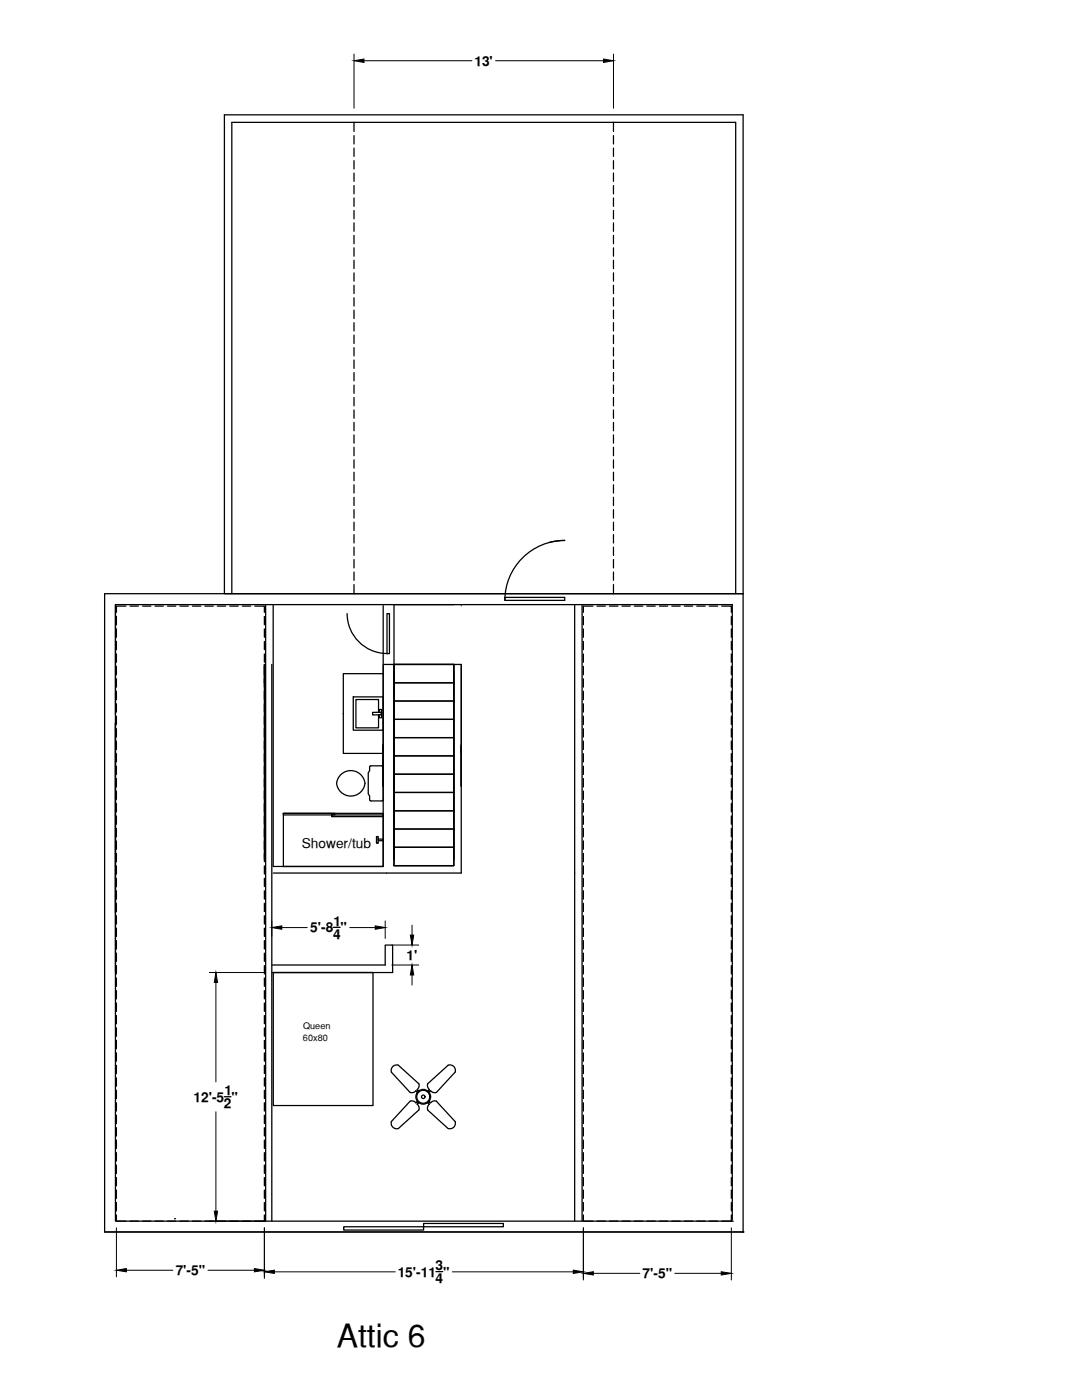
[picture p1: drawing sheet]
<svg xmlns="http://www.w3.org/2000/svg" width="216mm" height="279mm" viewBox="0 0 216 279" stroke-linecap="round" stroke-linejoin="round" font-family="sans-serif">
<defs><g id="words">
<text font-size="6.4" x="67.2" y="268.7">Attic 6</text>
<g font-size="2.7">
<text x="94.7" y="13.1">13'</text>
<text x="60.2" y="169.2">Shower/tub</text>
<text x="66.6" y="184.8">1</text>
<text x="61.9" y="186.1">5'-8 &quot;</text>
<text x="66.4" y="187.3">4</text>
<text x="81.1" y="191.6">1'</text>
<text x="38.6" y="219.9">12'-5 &quot;</text>
<text x="44.7" y="221.2">2</text>
<text x="44.8" y="218.5">1</text>
<text x="35.1" y="254.5">7'-5&quot;</text>
<text x="79.4" y="254.8">15'-11 &quot;</text>
<text x="86.9" y="253.4">3</text>
<text x="86.9" y="256">4</text>
<text x="128.2" y="255.1">7'-5&quot;</text>
</g>
<g font-size="1.8">
<text x="60.5" y="207.7">60x80</text>
<text x="60.5" y="205.5">Queen</text>
</g>
</g></defs>
<!-- layer: PLAN_DE_BASE -->
<path d="M20.9 118.5v127.4M100.7 119.2h12v.6h-12zM109.6 108.3l1.5-.3 1.6-.1a11.9 11.9 0 0 0-12 11.9M52.8 132.6v38.8M54.2 132.6v111.1M70.5 139.1h6v6.6h-6zM67.9 154.7a2.85 2.85 0 0 1 3-.8 2.85 2.85 0 0 1 1.9 2.4 2.85 2.85 0 0 1-2.8 2.6 2.85 2.85 0 0 1-2.8-2.6l.1-.6zM73.8 153v.8l-.3 .4v4.2l.3 .5v.8M73.8 153l.2-.2h2.2l.3 .2v6.7l-.3 .1h-2.2l-.2-.1M75.5 142.2v-2.6h-4.5v5.7h4.5v-2.6" fill="none" stroke="#000" stroke-width=".25"/>
<!-- layer: 0 -->
<g fill="none" stroke="#000" stroke-width=".25">
<path d="M70.6 24.4v1.8M70.6 27.1v1.6M70.6 29.6v1.6M70.6 32.1v1.6M70.6 34.5v1.7M70.6 37v1.7M70.6 39.5v1.7M122.4 24.4v1.8M122.4 27.1v1.6M122.4 29.6v1.6M122.4 32.1v1.6M122.4 34.5v1.7"/>
<path d="M122.4 37v1.7M122.4 39.5v1.7M70.6 42v1.7M70.6 44.5v1.7M70.6 47v1.6M70.6 49.5v1.6M70.6 52v1.6M70.6 54.5v1.6M70.6 56.9v1.7M70.6 59.4v1.7M122.4 42v1.7M122.4 44.5v1.7"/>
<path d="M122.4 47v1.6M122.4 49.5v1.6M122.4 52v1.6M122.4 54.5v1.6M122.4 56.9v1.7M122.4 59.4v1.7M70.6 61.9v1.7M70.6 64.4v1.7M70.6 66.9v1.7M70.6 69.4v1.6M70.6 71.9v1.6M70.6 74.4v1.6"/>
<path d="M70.6 76.8v1.7M70.6 79.3v1.7M122.4 61.9v1.7M122.4 64.4v1.7M122.4 66.9v1.7M122.4 69.4v1.6M122.4 71.9v1.6M122.4 74.4v1.6M122.4 76.8v1.7M122.4 79.3v1.7M70.6 81.8v1.7M70.6 84.3v1.7"/>
<path d="M70.6 86.8v1.6M70.6 89.3v1.6M70.6 91.8v1.6M70.6 94.2v1.7M70.6 96.7v1.7M70.6 99.2v1.7M122.4 81.8v1.7M122.4 84.3v1.7M122.4 86.8v1.6M122.4 89.3v1.6M122.4 91.8v1.6M122.4 94.2v1.7"/>
<path d="M122.4 96.7v1.7M122.4 99.2v1.7M20.9 118.5h127.4h-103.5v-95.6h103.5v223M46.3 118.5v-94.1h100.5v94.1M70.6 101.7v1.7M70.6 104.2v1.7M70.6 106.7v1.7M70.6 109.2v1.6M70.6 111.7v1.6M70.6 114.2v1.6M70.6 116.7v1.8M122.4 101.7v1.7"/>
<path d="M122.4 104.2v1.7M122.4 106.7v1.7M122.4 109.2v1.6M122.4 111.7v1.6M122.4 114.2v1.6M122.4 116.7v1.8M23 120.7v123h123.1M23.2 123v1.7M23.2 125.5v1.7M23.2 128v1.7M23.2 130.5v1.7M23.2 133v1.7"/>
<path d="M23.2 135.5v1.6M23.2 138v1.6M25.1 121h-1.9v1.2M26 121h1.6M28.5 121h1.6M30.9 121h1.7M33.4 121h1.7M35.9 121h1.7M38.4 121h1.7M40.9 121h1.7M43.4 121h1.6M45.9 121h1.6"/>
<path d="M48.4 121h1.6M50.8 121h2v1.2M52.8 123v1.7M52.8 125.5v1.7M52.8 128v1.7M52.8 130.5v1.7M52.8 132.6v4.5M52.8 138v1.6M53 120.7v123M54.5 120.7v52.2h22v-24M68.5 134.4h8v16h-8zM69.3 122.5a8 8 0 0 0 7.9 7.9"/>
<path d="M76.5 120.9v36v-8.3M76.5 132.6h15.5v41.6h-37.5M76.5 132.8v1.5M77.2 122.5h.5v7.9h-.5zM78.6 134.1v37.5v-39h12v39v-37.5M78.6 139.9h12v3.7h-12zM78.6 136.3h12v3.6h-12zM78.6 136.3h12v-3.7v40.2h-12M90.6 120.7h-12v52.1M92 134.4v16M92 120.9h.1M114.7 120.7v123"/>
<path d="M116.1 120.7v123M116.4 123v1.7M116.4 125.5v1.7M116.4 128v1.7M116.4 130.5v1.7M116.4 133v1.7M116.4 135.5v1.6M116.4 138v1.6M118.3 121h-1.9v1.2M119.1 121h1.7M121.6 121h1.7M124.1 121h1.7"/>
<path d="M126.6 121h1.7M129.1 121h1.6M131.6 121h1.6M134.1 121h1.6M136.6 121h1.6M139 121h1.7M141.5 121h1.7M144 121h1.9v1.2M145.9 123v1.7M145.9 125.5v1.7M145.9 128v1.7M145.9 130.5v1.7"/>
<path d="M145.9 133v1.7M145.9 135.5v1.6M145.9 138v1.6M23 142.6v-21.9h123.1v122.7M23.2 140.5v1.6M23.2 142.9v1.7M23.2 145.4v1.7M23.2 147.9v1.7M23.2 150.4v1.7M23.2 152.9v1.7M23.2 155.4v1.6M23.2 157.9v1.6"/>
<path d="M52.8 140.5v1.6M52.8 142.9v1.7M52.8 145.4v1.7M52.8 147.9v1.7M52.8 150.4v1.7M52.8 152.9v1.7M52.8 155.4v1.6M52.8 157.9v1.6M74.3 142.2l1.8-.1v.6h-1.8zM75.7 142.2v-.6h.4v1.6h-.4v-.5M78.6 158.2h12v3.6h-12zM78.6 154.5h12v3.7h-12z"/>
<path d="M78.6 150.8h12v3.7h-12zM78.6 147.2h12v3.6h-12zM78.6 143.6h12v3.6h-12zM92 156.9v-8v8M116.4 140.5v1.6M116.4 142.9v1.7M116.4 145.4v1.7M116.4 147.9v1.7M116.4 150.4v1.7M116.4 152.9v1.7M116.4 155.4v1.6M116.4 157.9v1.6"/>
<path d="M145.9 140.5v1.6M145.9 142.9v1.7M145.9 145.4v1.7M145.9 147.9v1.7M145.9 150.4v1.7M145.9 152.9v1.7M145.9 155.4v1.6M145.9 157.9v1.6M23.2 160.4v1.6M23.2 162.8v1.7M23.2 165.3v1.7M23.2 167.8v1.7"/>
<path d="M23.2 170.3v1.7M23.2 172.8v1.6M23.2 175.3v1.6M23.2 177.8v1.6M52.8 160.4v1.6M52.8 162.8v1.7M52.8 165.3v1.7M52.8 167.8v1.7M52.8 170.3v1.7M52.8 172.8v1.6M52.8 175.3v1.6M52.8 177.8v1.6"/>
<path d="M56.5 162.3h20v10.6h-20zM56.5 162.3h10.3v.3h-10.3zM66.2 162.6h10.3v.4h-10.3zM75.1 167h.4v1.3h-.4zM75.5 167.5h1v.3h-1M78.6 165.5h12v3.6h-12zM78.6 161.8h12v3.7h-12zM78.6 169.1h12v3.7h-12zM78.6 172.8h12M116.4 160.4v1.6M116.4 162.8v1.7M116.4 165.3v1.7"/>
<path d="M116.4 167.8v1.7M116.4 170.3v1.7M116.4 172.8v1.6M116.4 175.3v1.6M116.4 177.8v1.6M145.9 160.4v1.6M145.9 162.8v1.7M145.9 165.3v1.7M145.9 167.8v1.7M145.9 170.3v1.7M145.9 172.8v1.6M145.9 175.3v1.6"/>
<path d="M145.9 177.8v1.6M23 182.2v-37.9v49.7M23.2 180.3v1.6M23.2 182.7v1.7M23.2 185.2v1.7M23.2 187.7v1.7M23.2 190.2v1.7M23.2 192.7v1.7M23.2 195.2v1.6M23.2 197.7v1.6M52.8 180.3v1.6M52.8 182.7v1.7"/>
<path d="M52.8 185.2v1.7M52.8 187.7v1.7M52.8 190.2v1.7M52.8 192.7v1.7M52.8 195.2v1.6M52.8 197.7v1.6M54.2 192.6h22.7v-4h1.4v5.5h-24.1M54.5 194.1h19.9v26.5h-19.9zM66.5 185.1h1.4M116.4 180.3v1.6M116.4 182.7v1.7M116.4 185.2v1.7"/>
<path d="M116.4 187.7v1.7M116.4 190.2v1.7M116.4 192.7v1.7M116.4 195.2v1.6M116.4 197.7v1.6M145.9 180.3v1.6M145.9 182.7v1.7M145.9 185.2v1.7M145.9 187.7v1.7M145.9 190.2v1.7M145.9 192.7v1.7M145.9 195.2v1.6"/>
<path d="M145.9 197.7v1.6M23.2 200.2v1.6M23.2 202.7v1.6M23.2 205.1v1.7M23.2 207.6v1.7M23.2 210.1v1.7M23.2 212.6v1.7M23.2 215.1v1.7M23.2 217.6v1.6M44.8 218.9h1.3M52.8 200.2v1.6M52.8 202.7v1.6"/>
<path d="M52.8 205.1v1.7M52.8 207.6v1.7M52.8 210.1v1.7M52.8 212.6v1.7M52.8 215.1v1.7M52.8 217.6v1.6M78.1 214l3.7 4M79.5 212.6a1.11 1.11 0 0 0-1.4 1.4M79.5 212.6l4.1 3.7a1.03 1.03 0 0 1-.3 1.1M81.8 219.8l-3.7 4M81.9 219.8a1.03 1.03 0 0 1 1.1 .3M83 217.7l.3 .3"/>
<path d="M83 217.7a1.03 1.03 0 0 1-1.1 .3M83.1 220l.3 .2M83.2 217.4l.3 .3M83.3 219.8l-.3 .3M83.4 217.6l-.3 .2M85.5 217.6l.3 .2M85.6 219.8l.3 .3M85.7 217.4l-.3 .3M85.8 220l-.3 .2M85.9 217.7l-.3 .3M85.9 217.7a1.03 1.03 0 0 0 1.2 .3M87.1 219.8l3.7 4"/>
<path d="M87.1 219.8a1.03 1.03 0 0 0-1.2 .3M89.4 212.6l-4.1 3.7a1.03 1.03 0 0 0 .4 1.1M89.4 212.6a1.11 1.11 0 0 1 1.4 1.4M90.8 214l-3.7 4M116.4 200.2v1.6M116.4 202.7v1.6M116.4 205.1v1.7M116.4 207.6v1.7M116.4 210.1v1.7M116.4 212.6v1.7M116.4 215.1v1.7M116.4 217.6v1.6"/>
<path d="M145.9 200.2v1.6M145.9 202.7v1.6M145.9 205.1v1.7M145.9 207.6v1.7M145.9 210.1v1.7M145.9 212.6v1.7M145.9 215.1v1.7M145.9 217.6v1.6M23.2 220.1v1.6M23.2 222.6v1.6M23.2 225.1v1.6M23.2 227.5v1.7"/>
<path d="M23.2 230v1.7M23.2 232.5v1.7M23.2 235v1.7M23.2 237.5v1.7M23.2 240v1.7M52.8 220.1v1.6M52.8 222.6v1.6M52.8 225.1v1.6M52.8 227.5v1.7M52.8 230v1.7M52.8 232.5v1.7M52.8 235v1.7"/>
<path d="M52.8 237.5v1.7M52.8 240v1.7M83.5 220.1l-.2 .3a1.03 1.03 0 0 1 .3 1.1l-4.1 3.7a1.12 1.12 0 0 1-1.4-1.4M85.4 220.1l.3 .3a1.03 1.03 0 0 0-.4 1.1l4.1 3.7M90.8 223.8a1.11 1.11 0 0 1-1.4 1.4M116.4 220.1v1.6M116.4 222.6v1.6M116.4 225.1v1.6M116.4 227.5v1.7M116.4 230v1.7M116.4 232.5v1.7M116.4 235v1.7"/>
<path d="M116.4 237.5v1.7M116.4 240v1.7M145.9 220.1v1.6M145.9 222.6v1.6M145.9 225.1v1.6M145.9 227.5v1.7M145.9 230v1.7M145.9 232.5v1.7M145.9 235v1.7M145.9 237.5v1.7M145.9 240v1.7M20.9 245.9h127.4z"/>
<path d="M23.2 242.5v1.2h1.9M26 243.7h1.6M28.5 243.7h1.6M30.9 243.7h1.7M33.4 243.7h1.7M34.8 243.2h.1M35.9 243.7h1.7M38.4 243.7h1.7M40.9 243.7h1.7M43.4 243.7h1.6M45.9 243.7h1.6M48.4 243.7h1.6"/>
<path d="M52.8 242.5v1.2h-2M68.6 244.8h15.9v.7h-15.9zM84.5 244.2h15.9v.6h-15.9zM87 253.8h1.3M116.4 242.5v1.2h1.9M119.1 243.7h1.7M121.6 243.7h1.7M124.1 243.7h1.7M126.6 243.7h1.7M129.1 243.7h1.6M131.6 243.7h1.6M134.1 243.7h1.6"/>
<path d="M136.6 243.7h1.6M139 243.7h1.7M141.5 243.7h1.7M145.9 242.5v1.2h-1.9M146.1 243.7h.1M148.3 245.9h.1"/>
<circle cx="84.5" cy="218.9" r="1.47"/>
<circle cx="84.5" cy="218.9" r="1.3"/>
<circle cx="84.5" cy="218.9" r=".35"/>
</g>
<g fill="none" stroke="#000" stroke-width=".2">
<path d="M70.6 10.8v10.8M72.6 12.1h21.6M98.9 12.1h21.5M122.4 10.8v10.8M41.8 194.1h11.1M43.1 196.1v19.8M54.2 183.8v3M56.2 185.1h5.1M69.8 185.1h5.1M76.9 183.8v3.5M78.2 188.6h5.4M78.2 192.6h5.4"/>
<path d="M82.2 184.6v2M82.2 194.6v2M43.1 221.9v19.8M23.2 245v9.8M25.2 253.5h9.3M41.5 253.5h9.3M41.8 243.7h11.1M52.8 245v10.1M54.7 253.8h24.2M90.3 253.8h24.1M116.4 245v10.5M118.4 254.1h9.3"/>
<path d="M134.6 254.1h9.3M145.9 245v10.5"/>
</g>
<g fill="#000" stroke="#000" stroke-width=".2">
<path d="M70.6 12.1l2-.3v.7zM120.4 11.8l2 .3-2 .4zM43.1 194.1l.3 2h-.6zM54.2 185.1l2-.3v.7zM74.9 184.8l2 .3-2 .4zM81.9 186.6h.7l-.4 2zM82.2 192.6l.4 2h-.7zM23.2 253.5l2-.3v.6zM42.8 241.7h.6l-.3 2zM50.8 253.2l2 .3-2 .3zM52.8 253.8l1.9-.3v.6zM114.4 253.5l2 .3-2 .3z"/>
<path d="M116.4 254.1l2-.3v.7zM143.9 253.8l2 .3-2 .4z"/>
</g>
<use href="#words"/>
</svg>
